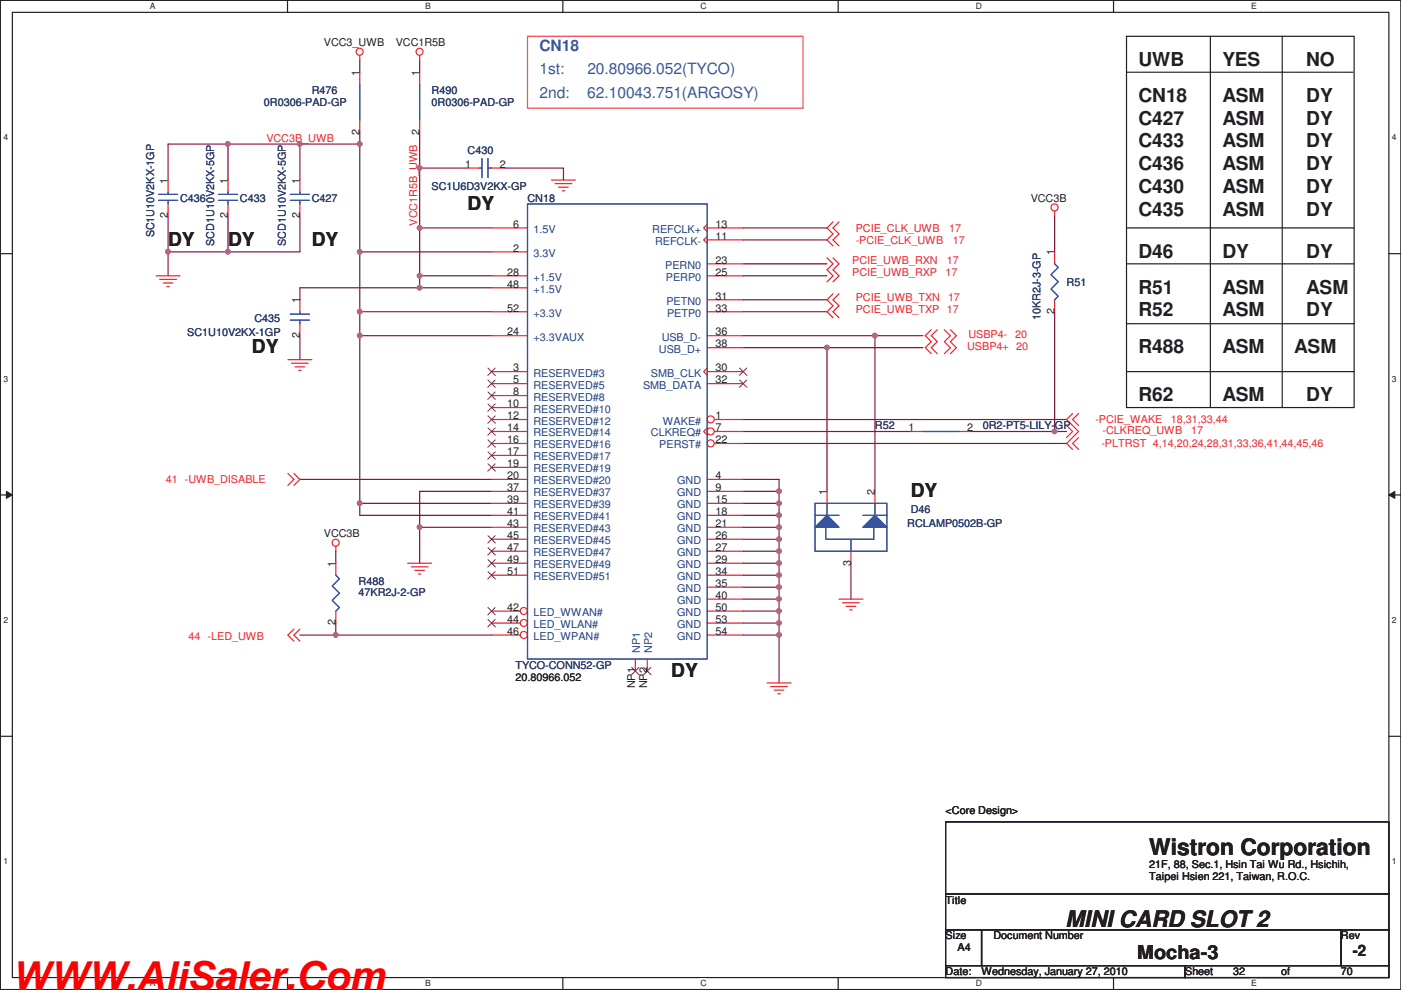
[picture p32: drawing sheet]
<svg xmlns="http://www.w3.org/2000/svg" width="297mm" height="210mm" viewBox="0 0 297 210" stroke-linecap="round" stroke-linejoin="round" font-family="sans-serif">
<defs><g id="words">
<text font-size="8.5" fill="#f00" x="2.5" y="209.9">WWW.AliSaler.Com</text>
<g font-size="4.8" fill="#231f20">
<text x="243.7" y="181.4">Wistron Corporation</text>
<text x="225.9" y="196.5">MINI CARD SLOT 2</text>
</g>
<g font-size="4.1" fill="#231f20">
<text x="241.4" y="14">UWB</text>
<text x="259.2" y="14">YES</text>
<text x="276.9" y="14">NO</text>
<text x="241.4" y="21.6">CN18</text>
<text x="259.2" y="21.6">ASM</text>
<text x="276.9" y="21.6">DY</text>
<text x="241.4" y="26.5">C427</text>
<text x="259.2" y="26.5">ASM</text>
<text x="276.9" y="26.4">DY</text>
<text x="241.4" y="31.3">C433</text>
<text x="259.2" y="31.3">ASM</text>
<text x="276.9" y="31.3">DY</text>
<text x="241.4" y="36.1">C436</text>
<text x="241.4" y="40.9">C430</text>
<text x="259.2" y="36.1">ASM</text>
<text x="259.2" y="40.9">ASM</text>
<text x="276.9" y="36.1">DY</text>
<text x="276.9" y="40.9">DY</text>
<text x="99.1" y="44.5">DY</text>
<text x="241.4" y="45.7">C435</text>
<text x="259.2" y="45.7">ASM</text>
<text x="276.9" y="45.7">DY</text>
<text x="35.6" y="52.1">DY</text>
<text x="48.3" y="52.1">DY</text>
<text x="66.1" y="52.1">DY</text>
<text x="241.4" y="54.6">D46</text>
<text x="259.2" y="54.6">DY</text>
<text x="276.9" y="54.6">DY</text>
<text x="241.4" y="62.3">R51</text>
<text x="259.2" y="62.3">ASM</text>
<text x="276.9" y="62.3">ASM</text>
<text x="241.4" y="67.1">R52</text>
<text x="259.2" y="67.1">ASM</text>
<text x="276.9" y="67.1">DY</text>
<text x="53.4" y="75">DY</text>
<text x="241.4" y="75">R488</text>
<text x="259.2" y="74.9">ASM</text>
<text x="274.4" y="74.9">ASM</text>
<text x="241.4" y="85.1">R62</text>
<text x="259.2" y="85.1">ASM</text>
<text x="276.9" y="85.1">DY</text>
<text x="193.1" y="105.4">DY</text>
<text x="142.3" y="143.5">DY</text>
<text x="241.1" y="203.5">Mocha-3</text>
</g>
<g font-size="3.3" fill="#3a53a4">
<text x="114.4" y="10.8">CN18</text>
<text x="114.4" y="15.7">1st:</text>
<text x="124.5" y="15.7">20.80966.052(TYCO)</text>
<text x="114.4" y="20.8">2nd:</text>
<text x="124.5" y="20.8">62.10043.751(ARGOSY)</text>
</g>
<text font-size="3.3" fill="#231f20" x="286.8" y="202.8">-2</text>
<g font-size="2.3" fill="#231f20">
<text x="68.7" y="9.8">VCC3_UWB</text>
<text x="83.9" y="9.8">VCC1R5B</text>
<text x="76.2" y="16.1" transform="rotate(-90 76.2 16.1)">1</text>
<text x="88.9" y="16.1" transform="rotate(-90 88.9 16.1)">1</text>
<text x="76.2" y="28.5" transform="rotate(-90 76.2 28.5)">2</text>
<text x="88.9" y="28.5" transform="rotate(-90 88.9 28.5)">2</text>
<text x="98.6" y="35.6">1</text>
<text x="106" y="35.6">2</text>
<text x="35.6" y="38.9" transform="rotate(-90 35.6 38.9)">1</text>
<text x="48.3" y="38.9" transform="rotate(-90 48.3 38.9)">1</text>
<text x="63.5" y="38.9" transform="rotate(-90 63.5 38.9)">1</text>
<text x="35.6" y="46.3" transform="rotate(-90 35.6 46.3)">2</text>
<text x="48.3" y="46.3" transform="rotate(-90 48.3 46.3)">2</text>
<text x="63.5" y="46.3" transform="rotate(-90 63.5 46.3)">2</text>
<text x="218.5" y="42.8">VCC3B</text>
<text x="108.8" y="53.4">2</text>
<text x="108.8" y="48.3">6</text>
<text x="151.7" y="48.3">13</text>
<text x="151.7" y="50.8">11</text>
<text x="107.5" y="58.5">28</text>
<text x="151.7" y="55.9">23</text>
<text x="151.7" y="58.5">25</text>
<text x="223.6" y="54.2" transform="rotate(-90 223.6 54.2)">1</text>
<text x="63.5" y="64.3" transform="rotate(-90 63.5 64.3)">1</text>
<text x="107.5" y="61">48</text>
<text x="151.7" y="63.5">31</text>
<text x="63.5" y="71.7" transform="rotate(-90 63.5 71.7)">2</text>
<text x="107.5" y="71.2">24</text>
<text x="107.5" y="66.1">52</text>
<text x="151.7" y="66.1">33</text>
<text x="151.7" y="71.2">36</text>
<text x="223.6" y="66.6" transform="rotate(-90 223.6 66.6)">2</text>
<text x="151.7" y="73.7">38</text>
<text x="108.8" y="78.8">3</text>
<text x="108.8" y="81.3">5</text>
<text x="108.8" y="83.9">8</text>
<text x="151.7" y="81.3">32</text>
<text x="151.7" y="78.8">30</text>
<text x="107.5" y="86.4">10</text>
<text x="107.5" y="88.9">12</text>
<text x="151.7" y="88.9">1</text>
<text x="107.5" y="91.5">14</text>
<text x="107.5" y="94">16</text>
<text x="151.7" y="91.5">7</text>
<text x="151.7" y="94">22</text>
<text x="192.6" y="91.5">1</text>
<text x="205.1" y="91.5">2</text>
<text x="107.5" y="96.6">17</text>
<text x="107.5" y="99.1">19</text>
<text x="107.5" y="101.6">20</text>
<text x="151.7" y="101.6">4</text>
<text x="107.5" y="104.2">37</text>
<text x="107.5" y="106.7">39</text>
<text x="151.7" y="104.2">9</text>
<text x="151.7" y="106.7">15</text>
<text x="175.3" y="105" transform="rotate(-90 175.3 105)">1</text>
<text x="185.5" y="105" transform="rotate(-90 185.5 105)">2</text>
<text x="68.7" y="113.9">VCC3B</text>
<text x="107.5" y="109.3">41</text>
<text x="107.5" y="111.8">43</text>
<text x="151.7" y="109.3">18</text>
<text x="151.7" y="111.8">21</text>
<text x="107.5" y="114.3">45</text>
<text x="107.5" y="116.9">47</text>
<text x="107.5" y="119.4">49</text>
<text x="151.7" y="114.3">26</text>
<text x="151.7" y="116.9">27</text>
<text x="151.7" y="119.4">29</text>
<text x="180.4" y="120" transform="rotate(-90 180.4 120)">3</text>
<text x="71.2" y="120.2" transform="rotate(-90 71.2 120.2)">1</text>
<text x="107.5" y="122">51</text>
<text x="151.7" y="122">34</text>
<text x="151.7" y="124.5">35</text>
<text x="107.5" y="129.6">42</text>
<text x="151.7" y="127">40</text>
<text x="151.7" y="129.6">50</text>
<text x="71.2" y="132.7" transform="rotate(-90 71.2 132.7)">2</text>
<text x="107.5" y="132.1">44</text>
<text x="107.5" y="134.7">46</text>
<text x="151.7" y="132.1">53</text>
<text x="151.7" y="134.7">54</text>
<text x="109.3" y="144.4">20.80966.052</text>
<text x="134.7" y="146" transform="rotate(-90 134.7 146)">NP1</text>
<text x="137.2" y="146" transform="rotate(-90 137.2 146)">NP2</text>
<text x="200.5" y="172.6">&lt;Core Design&gt;</text>
<text x="243.7" y="184">21F, 88, Sec.1, Hsin Tai Wu Rd., Hsichih,</text>
<text x="200.5" y="191.6">Title</text>
<text x="243.7" y="186.7">Taipei Hsien 221, Taiwan, R.O.C.</text>
<text x="200.5" y="199.3">Size</text>
<text x="203" y="201.8">A4</text>
<text x="210.6" y="199.3">Document Number</text>
<text x="284.3" y="199.3">Rev</text>
<text x="200.5" y="206.9">Date:</text>
<text x="208.1" y="206.9">Wednesday, January 27, 2010</text>
<text x="251.3" y="206.9">Sheet</text>
<text x="261.4" y="206.9">32</text>
<text x="271.6" y="206.9">of</text>
<text x="284.3" y="206.9">70</text>
</g>
<g font-size="2.3" fill="#2d2d72">
<text x="56" y="22.5">0R0306-PAD-GP</text>
<text x="66.1" y="19.9">R476</text>
<text x="91.5" y="19.9">R490</text>
<text x="91.5" y="22.5">0R0306-PAD-GP</text>
<text x="99.1" y="32.6">C430</text>
<text x="91.5" y="40.3">SC1U6D3V2KX-GP</text>
<text x="38.2" y="42.8">C436</text>
<text x="50.9" y="42.8">C433</text>
<text x="66.1" y="42.8">C427</text>
<text x="111.8" y="42.8">CN18</text>
<text x="32.7" y="50.4" transform="rotate(-90 32.7 50.4)">SC1U10V2KX-1GP</text>
<text x="45.4" y="52.2" transform="rotate(-90 45.4 52.2)">SCD1U10V2KX-5GP</text>
<text x="60.6" y="52.2" transform="rotate(-90 60.6 52.2)">SCD1U10V2KX-5GP</text>
<text x="226.1" y="60.6">R51</text>
<text x="39.7" y="71.2">SC1U10V2KX-1GP</text>
<text x="53.9" y="68.2">C435</text>
<text x="220.6" y="67.9" transform="rotate(-90 220.6 67.9)">10KR2J-3-GP</text>
<text x="185.5" y="91.1">R52</text>
<text x="208.4" y="91.1">0R2-PT5-LILY-GP</text>
<text x="192.4" y="111.9">RCLAMP0502B-GP</text>
<text x="193.1" y="108.8">D46</text>
<text x="76" y="124.1">R488</text>
<text x="76" y="126.4">47KR2J-2-GP</text>
<text x="109.3" y="141.9">TYCO-CONN52-GP</text>
</g>
<g font-size="2.3" fill="#ec2426">
<text x="56.5" y="30.1">VCC3B_UWB</text>
<text x="88.5" y="47.8" transform="rotate(-90 88.5 47.8)">VCC1R5B_UWB</text>
<text x="181.4" y="51.7">-PCIE_CLK_UWB</text>
<text x="181.4" y="49.1">PCIE_CLK_UWB</text>
<text x="201.2" y="49.1">17</text>
<text x="202" y="51.7">17</text>
<text x="180.7" y="58.5">PCIE_UWB_RXP</text>
<text x="180.7" y="56">PCIE_UWB_RXN</text>
<text x="200.5" y="58.5">17</text>
<text x="200.7" y="56">17</text>
<text x="181.4" y="63.9">PCIE_UWB_TXN</text>
<text x="201" y="63.9">17</text>
<text x="181.4" y="66.4">PCIE_UWB_TXP 17</text>
<text x="205.3" y="71.8">USBP4-</text>
<text x="215.2" y="71.8">20</text>
<text x="205.1" y="74.3">USBP4+ 20</text>
<text x="232.2" y="89.8">-PCIE_WAKE</text>
<text x="248.2" y="89.8">18,31,33,44</text>
<text x="233.5" y="94.9">-PLTRST 4,14,20,24,28,31,33,36,41,44,45,46</text>
<text x="233.8" y="92.1">-CLKREQ_UWB</text>
<text x="252.6" y="92.1">17</text>
<text x="35.1" y="102.5">41 -UWB_DISABLE</text>
<text x="40" y="135.8">44 -LED_UWB</text>
</g>
<g font-size="2.3" fill="#1d437e">
<text x="113.1" y="49.4">1.5V</text>
<text x="138.3" y="49.4">REFCLK+</text>
<text x="138.9" y="51.9">REFCLK-</text>
<text x="113.1" y="54.5">3.3V</text>
<text x="113.1" y="59.6">+1.5V</text>
<text x="141.1" y="57">PERN0</text>
<text x="141.2" y="59.6">PERP0</text>
<text x="113.1" y="62.1">+1.5V</text>
<text x="141.3" y="64.6">PETN0</text>
<text x="113.1" y="67.2">+3.3V</text>
<text x="141.4" y="67.2">PETP0</text>
<text x="113.1" y="72.3">+3.3VAUX</text>
<text x="139.7" y="74.8">USB_D+</text>
<text x="140.3" y="72.3">USB_D-</text>
<text x="113.1" y="79.9">RESERVED#3</text>
<text x="113.1" y="82.4">RESERVED#5</text>
<text x="136.4" y="82.4">SMB_DATA</text>
<text x="138" y="79.9">SMB_CLK</text>
<text x="113.1" y="85">RESERVED#8</text>
<text x="113.1" y="87.5">RESERVED#10</text>
<text x="113.1" y="90">RESERVED#12</text>
<text x="113.1" y="92.6">RESERVED#14</text>
<text x="113.1" y="95.1">RESERVED#16</text>
<text x="138" y="92.6">CLKREQ#</text>
<text x="139.8" y="95.1">PERST#</text>
<text x="140.5" y="90">WAKE#</text>
<text x="113.1" y="97.7">RESERVED#17</text>
<text x="113.1" y="100.2">RESERVED#19</text>
<text x="113.1" y="102.7">RESERVED#20</text>
<text x="113.1" y="105.3">RESERVED#37</text>
<text x="113.1" y="107.8">RESERVED#39</text>
<text x="143.6" y="102.7">GND</text>
<text x="143.6" y="105.3">GND</text>
<text x="143.6" y="107.8">GND</text>
<text x="113.1" y="110.4">RESERVED#41</text>
<text x="113.1" y="112.9">RESERVED#43</text>
<text x="143.6" y="110.4">GND</text>
<text x="143.6" y="112.9">GND</text>
<text x="113.1" y="115.4">RESERVED#45</text>
<text x="113.1" y="118">RESERVED#47</text>
<text x="143.6" y="115.4">GND</text>
<text x="143.6" y="118">GND</text>
<text x="113.1" y="120.5">RESERVED#49</text>
<text x="113.1" y="123.1">RESERVED#51</text>
<text x="143.6" y="120.5">GND</text>
<text x="143.6" y="123.1">GND</text>
<text x="143.6" y="125.6">GND</text>
<text x="113.1" y="130.7">LED_WWAN#</text>
<text x="143.6" y="128.1">GND</text>
<text x="143.6" y="130.7">GND</text>
<text x="113.1" y="133.2">LED_WLAN#</text>
<text x="113.1" y="135.8">LED_WPAN#</text>
<text x="143.6" y="133.2">GND</text>
<text x="143.6" y="135.8">GND</text>
<text x="135.8" y="138.5" transform="rotate(-90 135.8 138.5)">NP1</text>
<text x="138.3" y="138.5" transform="rotate(-90 138.3 138.5)">NP2</text>
</g>
<g font-size="1.8" fill="#231f20">
<text x="31.8" y="1.9">A</text>
<text x="90.1" y="1.9">B</text>
<text x="148.5" y="1.9">C</text>
<text x="206.9" y="1.9">D</text>
<text x="265.3" y="1.9">E</text>
<text x=".7" y="29.8">4</text>
<text x="295.1" y="29.8">4</text>
<text x=".7" y="81">3</text>
<text x="295.1" y="81">3</text>
<text x=".7" y="132.2">2</text>
<text x="295.1" y="132.2">2</text>
<text x=".7" y="183.3">1</text>
<text x="295.1" y="183.3">1</text>
<text x="31.8" y="209.2">A</text>
<text x="90.1" y="209.2">B</text>
<text x="148.5" y="209.2">C</text>
<text x="206.9" y="209.2">D</text>
<text x="265.3" y="209.2">E</text>
</g>
</g></defs>
<path d="M.1 .1h296.9v209.8h-296.9zM2.6 2.6h291.9v204.7h-291.9z" fill="none" stroke="#231f20" stroke-width=".25"/>
<g fill="#fff">
<path d="M31.8 .3h1.2v2h-1.2z"/>
<path d="M31.8 207.6h1.2v2h-1.2z"/>
</g>
<path d="M61 .1v2.5M61 207.3v2.6" fill="none" stroke="#231f20" stroke-width=".25"/>
<g fill="#fff">
<path d="M90.1 .3h1.2v2h-1.2z"/>
<path d="M90.1 207.6h1.2v2h-1.2z"/>
</g>
<path d="M119.3 .1v2.5M119.3 207.3v2.6" fill="none" stroke="#231f20" stroke-width=".25"/>
<g fill="#fff">
<path d="M148.5 .3h1.3v2h-1.3z"/>
<path d="M148.5 207.6h1.3v2h-1.3z"/>
</g>
<path d="M177.7 .1v2.5M177.7 207.3v2.6" fill="none" stroke="#231f20" stroke-width=".25"/>
<g fill="#fff">
<path d="M206.9 .3h1.2v2h-1.2z"/>
<path d="M206.9 207.6h1.2v2h-1.2z"/>
</g>
<path d="M236.1 .1v2.5M236.1 207.3v2.6" fill="none" stroke="#231f20" stroke-width=".25"/>
<g fill="#fff">
<path d="M265.3 .3h1.1v2h-1.1z"/>
<path d="M265.3 207.6h1.1v2h-1.1z"/>
<path d="M.7 28.2h1v2h-1z"/>
<path d="M295.1 28.2h1v2h-1z"/>
<path d="M.7 79.4h1v2h-1z"/>
<path d="M295.1 79.4h1v2h-1z"/>
</g>
<path d="M.1 53.8h2.5M294.5 53.8h2.5" fill="none" stroke="#231f20" stroke-width=".25"/>
<g fill="#fff">
<path d="M.7 130.6h1v1.9h-1z"/>
<path d="M295.1 130.6h1v1.9h-1z"/>
</g>
<path d="M.1 105h2.5M294.5 105h2.5" fill="none" stroke="#231f20" stroke-width=".25"/>
<path d="M1.4 104.2l1.2 .8-1.2 .7z" fill="#231f20"/>
<path d="M1.4 104.2l1.2 .8-1.2 .7z" fill="none" stroke="#231f20" stroke-width=".21"/>
<path d="M294.5 105l1.2-.8v1.5z" fill="#231f20"/>
<path d="M294.5 105l1.2-.8v1.5z" fill="none" stroke="#231f20" stroke-width=".21"/>
<g fill="#fff">
<path d="M.7 181.7h1v2h-1z"/>
<path d="M295.1 181.7h1v2h-1z"/>
</g>
<path d="M.1 156.2h2.5M294.5 156.2h2.5" fill="none" stroke="#231f20" stroke-width=".25"/>
<path d="M223.6 91.5h2.5M71.2 116.9v2.6M76.3 106.8v2.5" fill="none" stroke="#7f1542" stroke-width=".25"/>
<circle cx="223.6" cy="91.5" r=".49" fill="#b8529f"/>
<circle cx="223.6" cy="91.5" r=".49" fill="none" stroke="#b8529f" stroke-width=".25"/>
<path d="M89 12.8v2.5M48.3 53.4h15.3" fill="none" stroke="#7f1542" stroke-width=".25"/>
<circle cx="48.3" cy="53.4" r=".49" fill="#b8529f"/>
<circle cx="48.3" cy="53.4" r=".49" fill="none" stroke="#b8529f" stroke-width=".25"/>
<path d="M35.6 53.4h12.7" fill="none" stroke="#7f1542" stroke-width=".25"/>
<circle cx="35.6" cy="53.4" r=".49" fill="#b8529f"/>
<circle cx="35.6" cy="53.4" r=".49" fill="none" stroke="#b8529f" stroke-width=".25"/>
<path d="M76.3 28v2.6M175.3 73.7h20.4M185.5 71.2h10.2M76.3 106.8h27.9M89 104.2h15.2M180.4 119.5v7.6" fill="none" stroke="#7f1542" stroke-width=".25"/>
<circle cx="76.3" cy="106.7" r=".49" fill="#b8529f"/>
<circle cx="76.3" cy="106.7" r=".49" fill="none" stroke="#b8529f" stroke-width=".25"/>
<path d="M89 28v7.6h10.1M89 58.5h15.2M76.3 71.2v35.6M157.6 63.6h17.7M157.6 66.1h17.7M157.6 122h7.6" fill="none" stroke="#7f1542" stroke-width=".25"/>
<circle cx="89" cy="58.5" r=".49" fill="#b8529f"/>
<circle cx="89" cy="58.5" r=".49" fill="none" stroke="#b8529f" stroke-width=".25"/>
<path d="M89 58.5v2.5M157.6 111.8h7.6v2.6" fill="none" stroke="#7f1542" stroke-width=".25"/>
<circle cx="165.2" cy="111.8" r=".49" fill="#b8529f"/>
<circle cx="165.2" cy="111.8" r=".49" fill="none" stroke="#b8529f" stroke-width=".25"/>
<path d="M157.6 134.7h7.6v10.2" fill="none" stroke="#7f1542" stroke-width=".25"/>
<circle cx="165.2" cy="134.7" r=".49" fill="#b8529f"/>
<circle cx="165.2" cy="134.7" r=".49" fill="none" stroke="#b8529f" stroke-width=".25"/>
<path d="M157.6 94.1h68.5M157.6 114.4h7.6v2.5" fill="none" stroke="#7f1542" stroke-width=".25"/>
<circle cx="165.2" cy="114.4" r=".49" fill="#b8529f"/>
<circle cx="165.2" cy="114.4" r=".49" fill="none" stroke="#b8529f" stroke-width=".25"/>
<path d="M76.3 53.4v12.7h27.9M157.6 91.5h35.5M157.6 116.9h7.6M157.6 132.2h7.6" fill="none" stroke="#7f1542" stroke-width=".25"/>
<circle cx="76.3" cy="66.1" r=".49" fill="#b8529f"/>
<circle cx="76.3" cy="66.1" r=".49" fill="none" stroke="#b8529f" stroke-width=".25"/>
<path d="M157.6 129.6h7.6v2.6" fill="none" stroke="#7f1542" stroke-width=".25"/>
<circle cx="165.2" cy="129.6" r=".49" fill="#b8529f"/>
<circle cx="165.2" cy="129.6" r=".49" fill="none" stroke="#b8529f" stroke-width=".25"/>
<path d="M157.6 50.9h17.7M157.6 48.3h17.7M157.6 109.3h7.6v2.5" fill="none" stroke="#7f1542" stroke-width=".25"/>
<circle cx="165.2" cy="109.3" r=".49" fill="#b8529f"/>
<circle cx="165.2" cy="109.3" r=".49" fill="none" stroke="#b8529f" stroke-width=".25"/>
<path d="M76.3 53.4h27.9" fill="none" stroke="#7f1542" stroke-width=".25"/>
<circle cx="76.3" cy="53.4" r=".49" fill="#b8529f"/>
<circle cx="76.3" cy="53.4" r=".49" fill="none" stroke="#b8529f" stroke-width=".25"/>
<path d="M157.6 104.2h7.6v2.6" fill="none" stroke="#7f1542" stroke-width=".25"/>
<circle cx="165.2" cy="104.2" r=".49" fill="#b8529f"/>
<circle cx="165.2" cy="104.2" r=".49" fill="none" stroke="#b8529f" stroke-width=".25"/>
<path d="M157.6 56h17.7M157.6 58.5h17.7M157.6 119.5h7.6" fill="none" stroke="#7f1542" stroke-width=".25"/>
<circle cx="165.2" cy="119.4" r=".49" fill="#b8529f"/>
<circle cx="165.2" cy="119.4" r=".49" fill="none" stroke="#b8529f" stroke-width=".25"/>
<path d="M157.6 127.1h7.6v2.5" fill="none" stroke="#7f1542" stroke-width=".25"/>
<circle cx="165.2" cy="127.1" r=".49" fill="#b8529f"/>
<circle cx="165.2" cy="127.1" r=".49" fill="none" stroke="#b8529f" stroke-width=".25"/>
<path d="M89 35.6v12.7" fill="none" stroke="#7f1542" stroke-width=".25"/>
<circle cx="89" cy="35.6" r=".49" fill="#b8529f"/>
<circle cx="89" cy="35.6" r=".49" fill="none" stroke="#b8529f" stroke-width=".25"/>
<path d="M89 48.3h15.2" fill="none" stroke="#7f1542" stroke-width=".25"/>
<circle cx="89" cy="48.3" r=".49" fill="#b8529f"/>
<circle cx="89" cy="48.3" r=".49" fill="none" stroke="#b8529f" stroke-width=".25"/>
<path d="M89 48.3v10.2M89 61h15.2M157.6 89h68.5M63.6 101.7h40.6M157.6 101.7h7.6v2.5M157.6 106.8h7.6v2.5" fill="none" stroke="#7f1542" stroke-width=".25"/>
<circle cx="165.2" cy="106.7" r=".49" fill="#b8529f"/>
<circle cx="165.2" cy="106.7" r=".49" fill="none" stroke="#b8529f" stroke-width=".25"/>
<path d="M157.6 124.5h7.6v2.6" fill="none" stroke="#7f1542" stroke-width=".25"/>
<circle cx="165.2" cy="124.5" r=".49" fill="#b8529f"/>
<circle cx="165.2" cy="124.5" r=".49" fill="none" stroke="#b8529f" stroke-width=".25"/>
<path d="M165.2 119.5v2.5M165.2 132.2v2.5" fill="none" stroke="#7f1542" stroke-width=".25"/>
<circle cx="165.2" cy="132.1" r=".49" fill="#b8529f"/>
<circle cx="165.2" cy="132.1" r=".49" fill="none" stroke="#b8529f" stroke-width=".25"/>
<path d="M165.2 116.9v2.6" fill="none" stroke="#7f1542" stroke-width=".25"/>
<circle cx="165.2" cy="116.9" r=".49" fill="#b8529f"/>
<circle cx="165.2" cy="116.9" r=".49" fill="none" stroke="#b8529f" stroke-width=".25"/>
<path d="M165.2 122v2.5" fill="none" stroke="#7f1542" stroke-width=".25"/>
<circle cx="165.2" cy="122" r=".49" fill="#b8529f"/>
<circle cx="165.2" cy="122" r=".49" fill="none" stroke="#b8529f" stroke-width=".25"/>
<path d="M76.3 30.6v22.8M76.3 66.1v5.1" fill="none" stroke="#7f1542" stroke-width=".25"/>
<circle cx="76.3" cy="30.5" r=".49" fill="#b8529f"/>
<circle cx="76.3" cy="30.5" r=".49" fill="none" stroke="#b8529f" stroke-width=".25"/>
<path d="M48.3 38.2v-7.6h15.3v7.6M35.6 53.4v5.1M48.3 45.8v7.6M63.6 45.8v7.6" fill="none" stroke="#7f1542" stroke-width=".25"/>
<circle cx="63.6" cy="30.5" r=".49" fill="#b8529f"/>
<circle cx="63.6" cy="30.5" r=".49" fill="none" stroke="#b8529f" stroke-width=".25"/>
<path d="M63.6 30.6h12.7M76.3 71.2h27.9" fill="none" stroke="#7f1542" stroke-width=".25"/>
<circle cx="76.3" cy="71.2" r=".49" fill="#b8529f"/>
<circle cx="76.3" cy="71.2" r=".49" fill="none" stroke="#b8529f" stroke-width=".25"/>
<path d="M63.6 61h25.4" fill="none" stroke="#7f1542" stroke-width=".25"/>
<circle cx="89" cy="61" r=".49" fill="#b8529f"/>
<circle cx="89" cy="61" r=".49" fill="none" stroke="#b8529f" stroke-width=".25"/>
<path d="M63.6 61v2.6M175.3 73.7v30.5" fill="none" stroke="#7f1542" stroke-width=".25"/>
<circle cx="175.3" cy="73.7" r=".49" fill="#b8529f"/>
<circle cx="175.3" cy="73.7" r=".49" fill="none" stroke="#b8529f" stroke-width=".25"/>
<path d="M157.6 73.7h17.7M89 104.2v7.6" fill="none" stroke="#7f1542" stroke-width=".25"/>
<circle cx="89" cy="111.8" r=".49" fill="#b8529f"/>
<circle cx="89" cy="111.8" r=".49" fill="none" stroke="#b8529f" stroke-width=".25"/>
<path d="M35.6 30.6h12.7" fill="none" stroke="#7f1542" stroke-width=".25"/>
<circle cx="48.3" cy="30.5" r=".49" fill="#b8529f"/>
<circle cx="48.3" cy="30.5" r=".49" fill="none" stroke="#b8529f" stroke-width=".25"/>
<path d="M35.6 30.6v7.6M63.6 71.2v5.1M185.5 71.2v33M76.3 109.3h27.9M71.2 132.2v2.5h-7.6" fill="none" stroke="#7f1542" stroke-width=".25"/>
<circle cx="185.5" cy="71.2" r=".49" fill="#b8529f"/>
<circle cx="185.5" cy="71.2" r=".49" fill="none" stroke="#b8529f" stroke-width=".25"/>
<path d="M76.3 12.8v2.5M157.6 71.2h27.9M71.2 134.7h33" fill="none" stroke="#7f1542" stroke-width=".25"/>
<circle cx="71.2" cy="134.7" r=".49" fill="#b8529f"/>
<circle cx="71.2" cy="134.7" r=".49" fill="none" stroke="#b8529f" stroke-width=".25"/>
<path d="M106.8 35.6h12.7v2.6M35.6 45.8v7.6M223.6 45.8v7.6M223.6 66.1v25.4h-17.8M104.2 111.8h-15.2v7.7" fill="none" stroke="#7f1542" stroke-width=".25"/>
<g fill="none" stroke="#ec2426" stroke-width=".25">
<path d="M76.3 11.8v1M89 11.8v1M48.3 38.2v2.5M63.6 38.2v2.5M116.9 38.2h5.1M117.7 38.9h3.5M118.4 39.7h2.1M33.1 58.5h5.1M33.9 59.3h3.5M48.3 43.3v2.5M63.6 43.3v2.5M119.2 40.5h.5"/>
<path d="M175.3 54.7l1.3 1.3-1.3 1.2 1.3 1.3-1.3 1.3M176.6 47.1l-1.3 1.2 1.3 1.3-1.3 1.3 1.3 1.3M176.6 54.7l1.3 1.3-1.3 1.2 1.3 1.3-1.3 1.3M177.9 47.1l-1.3 1.2 1.3 1.3-1.3 1.3 1.3 1.3M223.6 44.8v1M34.6 60h2.1M35.4 60.8h.5M61 76.3h5.1M61.8 77h3.6M62.6 77.8h2M63.3 78.6h.5M176.6 62.3l-1.3 1.3 1.3 1.3-1.3 1.2 1.3 1.3"/>
<path d="M177.9 62.3l-1.3 1.3 1.3 1.3-1.3 1.2 1.3 1.3M197.4 69.9l-1.2 1.3 1.2 1.3-1.2 1.2 1.2 1.3M198.7 69.9l-1.3 1.3 1.3 1.3-1.3 1.2 1.3 1.3M200.2 69.9l1.3 1.3-1.3 1.3 1.3 1.2-1.3 1.3M201.5 69.9l1.3 1.3-1.3 1.3 1.3 1.2-1.3 1.3M226.1 90.3l1.3 1.2-1.3 1.3M227.4 87.7l-1.3 1.3 2.6 2.5-2.6 2.6 1.3 1.2M228.7 87.7l-1.3 1.3 1.3 1.3M228.7 92.8l-1.3 1.3 1.3 1.2M61 100.4l1.3 1.3-1.3 1.3M62.3 100.4l1.3 1.3-1.3 1.3M71.2 115.9v1"/>
<path d="M86.4 119.5h5.1M175.3 104.2v2.6M180.4 116.9v2.6M185.5 104.2v2.6M62.3 133.4l-1.3 1.3 1.3 1.3M63.6 133.4l-1.3 1.3 1.3 1.3M87.2 120.2h3.6M88 121h2M88.7 121.7h.5M177.9 127.1h5.1M178.6 127.8h3.6M179.4 128.6h2"/>
<path d="M180.2 129.4h.5M162.6 144.9h5.1M163.4 145.6h3.6M164.2 146.4h2M164.9 147.1h.5"/>
<circle cx="76.3" cy="11" r=".75"/>
<circle cx="89" cy="11" r=".75"/>
<circle cx="223.6" cy="44" r=".75"/>
<circle cx="71.2" cy="115.1" r=".75"/>
</g>
<g fill="none" stroke="#231f20" stroke-width=".25">
<path d="M238.8 7.7h48.3v78.7h-48.3zM238.8 15.3h48M256.6 7.7v78.7M271.9 7.7v78.7M238.8 48.3h48.3M238.8 56h48.3M238.8 68.7h48.3M238.8 78.8h48.3M200.5 174.3h94v15.3h-94zM200.5 189.6h94v7.6h-94zM200.5 197.2h7.6v7.6h-7.6zM208.1 197.2h76.2v7.6h-76.2z"/>
<path d="M284.3 197.2h10.2v7.6h-10.2zM200.5 204.8h50.8v2.5h-50.8zM251.3 204.8h43.2v2.5h-43.2z"/>
</g>
<path d="M111.8 7.7h58.5v15.2h-58.5z" fill="none" stroke="#ed1f7f" stroke-width=".25"/>
<path d="M46.3 42.5h4.1M46.3 41.2h4.1M48.3 40.7v.5M48.3 42.5v.8M61.5 41.2h4.1M61.5 42.5h4.1M63.6 40.7v.5M63.6 42.5v.8" fill="none" stroke="#3a53a4" stroke-width=".25"/>
<path d="M183 111.8l2.5-2.5 2.5 2.5z" fill="#3a53a4"/>
<path d="M175.1 111.8v2.6h10.1v-2.6M175.3 106.8v2.5M180.4 114.4v2.5M183 111.8l2.5-2.5 2.5 2.5zM183 109.3h5M185.5 106.8v2.5" fill="none" stroke="#3a53a4" stroke-width=".25"/>
<path d="M172.8 111.8l2.5-2.5 2.6 2.5z" fill="#3a53a4"/>
<path d="M172.8 106.8h15.2v10.1h-15.2zM172.8 111.8l2.5-2.5 2.6 2.5zM172.8 109.3h5.1" fill="none" stroke="#3a53a4" stroke-width=".25"/>
<path d="M183 111.8l2.5-2.5 2.5 2.5z" fill="#3a53a4"/>
<path d="M175.1 111.8v2.6h10.1v-2.6M175.3 106.8v2.5M180.4 114.4v2.5M183 111.8l2.5-2.5 2.5 2.5zM183 109.3h5M185.5 106.8v2.5" fill="none" stroke="#3a53a4" stroke-width=".25"/>
<path d="M172.8 111.8l2.5-2.5 2.6 2.5z" fill="#3a53a4"/>
<g fill="none" stroke="#3a53a4" stroke-width=".25">
<path d="M89 17.9v7.6M101.7 35.6h.5M102.2 33.6v4.1M103.5 33.6v4.1M103.5 35.6h.7M61.5 66.6h4.1M61.5 67.9h4.1M63.6 66.1v.5M63.6 67.9v.8M172.8 106.8h15.2v10.1h-15.2zM172.8 111.8l2.5-2.5 2.6 2.5zM172.8 109.3h5.1"/>
<path d="M71.2 122l.8 .8-1.6 1.5 1.6 1.5-1.6 1.5 1.6 1.6-.8 .7"/>
</g>
<g fill="none" stroke="#ec2426" stroke-width=".25">
<path d="M89 15.3v2.6M89 25.5v2.5M99.1 35.6h2.6M104.2 35.6h2.6M104.2 53.4h7.6M104.2 48.3h7.6M104.2 58.5h7.6M149.9 47.6l-.7 .7 .7 .8M149.9 50.1l-.7 .8 .7 .7M149.9 48.3h7.7M149.9 58.5h7.7M149.9 50.9h7.7"/>
<path d="M149.9 56h7.7M63.6 63.6v2.5M63.6 68.7v2.5M104.2 71.2h7.6M104.2 61h7.6M104.2 66.1h7.6M104.2 78.8h7.6M149.9 71.2h7.7M149.9 66.1h7.7M149.9 63.6h7.7M149.9 73.7h7.7M104.2 81.4h7.6"/>
<path d="M104.2 83.9h7.6M104.2 86.4h7.6M104.2 89h7.6M104.2 91.5h7.6M104.2 94.1h7.6M104.2 96.6h7.6M104.2 99.1h7.6M71.2 119.5v2.5M104.2 101.7h7.6M104.2 104.2h7.6M104.2 106.8h7.6M104.2 109.3h7.6"/>
<path d="M104.2 111.8h7.6M104.2 114.4h7.6M104.2 116.9h7.6M104.2 119.5h7.6M149.9 101.7h7.7M149.9 104.2h7.7M149.9 106.8h7.7M149.9 109.3h7.7M149.9 111.8h7.7M149.9 114.4h7.7M149.9 116.9h7.7M149.9 119.5h7.7"/>
<path d="M71.2 129.6v2.6M104.2 122h7.6M149.9 122h7.7M149.9 124.5h7.7M149.9 127.1h7.7M149.9 129.6h7.7M149.9 132.2h7.7M149.9 134.7h7.7"/>
</g>
<g fill="none" stroke="#7f431c" stroke-width=".21">
<path d="M103.5 78.1l1.5 1.5M105 78.1l-1.6 1.5M103.5 80.6l1.5 1.6M103.5 83.1l1.5 1.6M103.5 85.7l1.5 1.5M103.5 88.2l1.5 1.6M103.5 90.8l1.5 1.5M103.5 93.3l1.5 1.6M103.5 95.8l1.5 1.6M103.5 98.4l1.5 1.5M105 80.6l-1.6 1.6M105 83.1l-1.6 1.6"/>
<path d="M105 85.7l-1.6 1.5M105 88.2l-1.6 1.6M105 90.8l-1.6 1.5M105 93.3l-1.6 1.6M105 95.8l-1.6 1.6M105 98.4l-1.6 1.5M103.5 113.6l1.5 1.6M103.5 116.2l1.5 1.5M103.5 118.7l1.5 1.6M105 113.6l-1.6 1.6M105 116.2l-1.6 1.5M105 118.7l-1.6 1.6"/>
<path d="M103.5 121.2l1.5 1.6M105 121.2l-1.6 1.6"/>
</g>
<circle cx="150.7" cy="89" r=".75" fill="#fff"/>
<g fill="none" stroke="#ec2426" stroke-width=".25">
<path d="M149.9 90.8l-.7 .7 .7 .8M151.5 89h6.1"/>
<circle cx="150.7" cy="89" r=".75"/>
</g>
<circle cx="150.7" cy="91.5" r=".75" fill="#fff"/>
<g fill="none" stroke="#ec2426" stroke-width=".25">
<path d="M151.5 91.5h6.1"/>
<circle cx="150.7" cy="91.5" r=".75"/>
</g>
<circle cx="150.7" cy="94" r=".75" fill="#fff"/>
<g fill="none" stroke="#ec2426" stroke-width=".25">
<path d="M149.9 78.1l-.7 .7 .7 .8M149.9 78.8h7.7M149.9 81.4h7.7M151.5 94.1h6.1"/>
<circle cx="150.7" cy="94" r=".75"/>
</g>
<path d="M156.8 78.1l1.6 1.5M158.3 78.1l-1.5 1.5M156.8 80.6l1.6 1.6M158.3 80.6l-1.5 1.6" fill="none" stroke="#7f431c" stroke-width=".21"/>
<circle cx="111.1" cy="129.6" r=".75" fill="#fff"/>
<g fill="none" stroke="#ec2426" stroke-width=".25">
<path d="M104.2 129.6h6.1"/>
<circle cx="111.1" cy="129.6" r=".75"/>
</g>
<path d="M103.5 128.9l1.5 1.5M105 128.9l-1.6 1.5" fill="none" stroke="#7f431c" stroke-width=".21"/>
<circle cx="111.1" cy="132.1" r=".75" fill="#fff"/>
<g fill="none" stroke="#ec2426" stroke-width=".25">
<path d="M104.2 132.2h6.1"/>
<circle cx="111.1" cy="132.1" r=".75"/>
</g>
<path d="M103.5 131.4l1.5 1.6M105 131.4l-1.6 1.6" fill="none" stroke="#7f431c" stroke-width=".21"/>
<circle cx="111.1" cy="134.7" r=".75" fill="#fff"/>
<g fill="none" stroke="#ec2426" stroke-width=".25">
<path d="M76.3 15.3v2.6M35.6 38.2v2.5M76.3 25.5v2.5M35.6 43.3v2.5M223.6 53.4v2.6M223.6 63.6v2.5M193.1 91.5h2.6M203.3 91.5h2.5M104.2 134.7h6.1M134.7 139.8v2.5M137.2 139.8v2.5"/>
<circle cx="111.1" cy="134.7" r=".75"/>
</g>
<path d="M133.9 141.6l1.6 1.5M135.5 141.6l-1.6 1.5M136.5 141.6l1.5 1.5M138 141.6l-1.6 1.5" fill="none" stroke="#7f431c" stroke-width=".21"/>
<path d="M76.3 17.9v7.6M33.6 42.5h4.1M33.6 41.2h4.1M35.6 40.7v.5M35.6 42.5v.8M111.8 43.3h38.1v96.5h-38.1zM223.6 56l.8 .7-1.6 1.5 1.6 1.6-1.6 1.5 1.6 1.5-.8 .8M195.7 91.5h7.6" fill="none" stroke="#3a53a4" stroke-width=".25"/>
<circle cx="223.6" cy="91.5" r=".49" fill="#b8529f"/>
<circle cx="223.6" cy="91.5" r=".49" fill="none" stroke="#b8529f" stroke-width=".25"/>
<circle cx="48.3" cy="53.4" r=".49" fill="#b8529f"/>
<circle cx="48.3" cy="53.4" r=".49" fill="none" stroke="#b8529f" stroke-width=".25"/>
<circle cx="35.6" cy="53.4" r=".49" fill="#b8529f"/>
<circle cx="35.6" cy="53.4" r=".49" fill="none" stroke="#b8529f" stroke-width=".25"/>
<circle cx="76.3" cy="106.7" r=".49" fill="#b8529f"/>
<circle cx="76.3" cy="106.7" r=".49" fill="none" stroke="#b8529f" stroke-width=".25"/>
<circle cx="89" cy="58.5" r=".49" fill="#b8529f"/>
<circle cx="89" cy="58.5" r=".49" fill="none" stroke="#b8529f" stroke-width=".25"/>
<circle cx="165.2" cy="111.8" r=".49" fill="#b8529f"/>
<circle cx="165.2" cy="111.8" r=".49" fill="none" stroke="#b8529f" stroke-width=".25"/>
<circle cx="165.2" cy="134.7" r=".49" fill="#b8529f"/>
<circle cx="165.2" cy="134.7" r=".49" fill="none" stroke="#b8529f" stroke-width=".25"/>
<circle cx="165.2" cy="114.4" r=".49" fill="#b8529f"/>
<circle cx="165.2" cy="114.4" r=".49" fill="none" stroke="#b8529f" stroke-width=".25"/>
<circle cx="76.3" cy="66.1" r=".49" fill="#b8529f"/>
<circle cx="76.3" cy="66.1" r=".49" fill="none" stroke="#b8529f" stroke-width=".25"/>
<circle cx="165.2" cy="129.6" r=".49" fill="#b8529f"/>
<circle cx="165.2" cy="129.6" r=".49" fill="none" stroke="#b8529f" stroke-width=".25"/>
<circle cx="165.2" cy="109.3" r=".49" fill="#b8529f"/>
<circle cx="165.2" cy="109.3" r=".49" fill="none" stroke="#b8529f" stroke-width=".25"/>
<circle cx="76.3" cy="53.4" r=".49" fill="#b8529f"/>
<circle cx="76.3" cy="53.4" r=".49" fill="none" stroke="#b8529f" stroke-width=".25"/>
<circle cx="165.2" cy="104.2" r=".49" fill="#b8529f"/>
<circle cx="165.2" cy="104.2" r=".49" fill="none" stroke="#b8529f" stroke-width=".25"/>
<circle cx="165.2" cy="119.4" r=".49" fill="#b8529f"/>
<circle cx="165.2" cy="119.4" r=".49" fill="none" stroke="#b8529f" stroke-width=".25"/>
<circle cx="165.2" cy="127.1" r=".49" fill="#b8529f"/>
<circle cx="165.2" cy="127.1" r=".49" fill="none" stroke="#b8529f" stroke-width=".25"/>
<circle cx="89" cy="35.6" r=".49" fill="#b8529f"/>
<circle cx="89" cy="35.6" r=".49" fill="none" stroke="#b8529f" stroke-width=".25"/>
<circle cx="89" cy="48.3" r=".49" fill="#b8529f"/>
<circle cx="89" cy="48.3" r=".49" fill="none" stroke="#b8529f" stroke-width=".25"/>
<circle cx="165.2" cy="106.7" r=".49" fill="#b8529f"/>
<circle cx="165.2" cy="106.7" r=".49" fill="none" stroke="#b8529f" stroke-width=".25"/>
<circle cx="165.2" cy="124.5" r=".49" fill="#b8529f"/>
<circle cx="165.2" cy="124.5" r=".49" fill="none" stroke="#b8529f" stroke-width=".25"/>
<circle cx="165.2" cy="132.1" r=".49" fill="#b8529f"/>
<circle cx="165.2" cy="132.1" r=".49" fill="none" stroke="#b8529f" stroke-width=".25"/>
<circle cx="165.2" cy="116.9" r=".49" fill="#b8529f"/>
<circle cx="165.2" cy="116.9" r=".49" fill="none" stroke="#b8529f" stroke-width=".25"/>
<circle cx="165.2" cy="122" r=".49" fill="#b8529f"/>
<circle cx="165.2" cy="122" r=".49" fill="none" stroke="#b8529f" stroke-width=".25"/>
<circle cx="76.3" cy="30.5" r=".49" fill="#b8529f"/>
<circle cx="76.3" cy="30.5" r=".49" fill="none" stroke="#b8529f" stroke-width=".25"/>
<circle cx="63.6" cy="30.5" r=".49" fill="#b8529f"/>
<circle cx="63.6" cy="30.5" r=".49" fill="none" stroke="#b8529f" stroke-width=".25"/>
<circle cx="76.3" cy="71.2" r=".49" fill="#b8529f"/>
<circle cx="76.3" cy="71.2" r=".49" fill="none" stroke="#b8529f" stroke-width=".25"/>
<circle cx="89" cy="61" r=".49" fill="#b8529f"/>
<circle cx="89" cy="61" r=".49" fill="none" stroke="#b8529f" stroke-width=".25"/>
<circle cx="175.3" cy="73.7" r=".49" fill="#b8529f"/>
<circle cx="175.3" cy="73.7" r=".49" fill="none" stroke="#b8529f" stroke-width=".25"/>
<circle cx="89" cy="111.8" r=".49" fill="#b8529f"/>
<circle cx="89" cy="111.8" r=".49" fill="none" stroke="#b8529f" stroke-width=".25"/>
<circle cx="48.3" cy="30.5" r=".49" fill="#b8529f"/>
<circle cx="48.3" cy="30.5" r=".49" fill="none" stroke="#b8529f" stroke-width=".25"/>
<circle cx="185.5" cy="71.2" r=".49" fill="#b8529f"/>
<circle cx="185.5" cy="71.2" r=".49" fill="none" stroke="#b8529f" stroke-width=".25"/>
<circle cx="71.2" cy="134.7" r=".49" fill="#b8529f"/>
<circle cx="71.2" cy="134.7" r=".49" fill="none" stroke="#b8529f" stroke-width=".25"/>
<use href="#words"/>
</svg>
